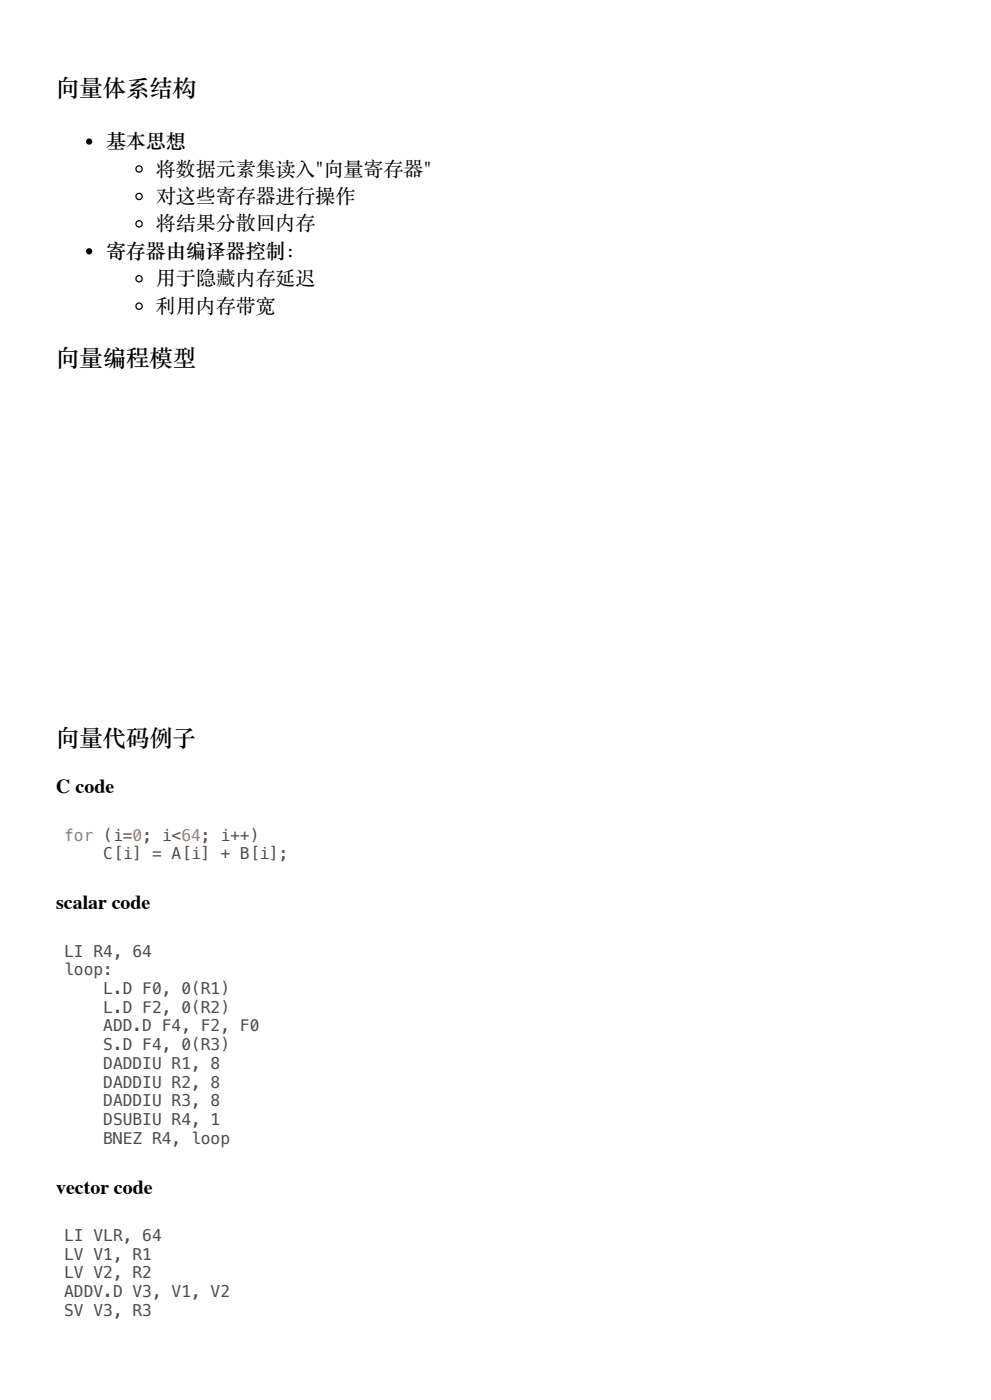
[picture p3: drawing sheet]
<svg xmlns="http://www.w3.org/2000/svg" width="210mm" height="297mm" viewBox="0 0 210 297" stroke-linecap="round" stroke-linejoin="round" font-family="sans-serif">
<defs><g id="words">
<g font-size="5">
<text x="11.9" y="20.1">向量体系结构</text>
<text x="11.9" y="77.5">向量编程模型</text>
<text x="11.9" y="158">向量代码例子</text>
</g>
<g font-size="4.2">
<text x="22.5" y="31.2">基本思想</text>
<text x="33.1" y="37">将数据元素集读入&quot;向量寄存器&quot;</text>
<text x="33.1" y="42.9">对这些寄存器进行操作</text>
<text x="33.1" y="48.7">将结果分散回内存</text>
<text x="22.5" y="54.5">寄存器由编译器控制：</text>
<text x="33.1" y="60.3">用于隐藏内存延迟</text>
<text x="33.1" y="66.1">利用内存带宽</text>
<text x="11.9" y="168.3">C code</text>
<text x="11.9" y="192.9">scalar code</text>
<text x="11.9" y="253.2">vector code</text>
</g>
<text font-size="3.4" fill="#8959a8" x="13.6" y="178.3">for (i=0; i&lt;64; i++)</text>
<g font-size="3.4" fill="#4d4d4c">
<text x="21.9" y="182.3">C[i] = A[i] + B[i];</text>
<text x="13.6" y="202.9">LI R4, 64</text>
<text x="13.6" y="206.9">loop:</text>
<text x="21.9" y="210.9">L.D F0, 0(R1)</text>
<text x="21.9" y="214.8">L.D F2, 0(R2)</text>
<text x="21.9" y="218.8">ADD.D F4, F2, F0</text>
<text x="21.9" y="222.8">S.D F4, 0(R3)</text>
<text x="21.9" y="226.7">DADDIU R1, 8</text>
<text x="21.9" y="230.7">DADDIU R2, 8</text>
<text x="21.9" y="234.7">DADDIU R3, 8</text>
<text x="21.9" y="238.7">DSUBIU R4, 1</text>
<text x="21.9" y="242.6">BNEZ R4, loop</text>
<text x="13.6" y="263.3">LI VLR, 64</text>
<text x="13.6" y="267.2">LV V1, R1</text>
<text x="13.6" y="271.2">LV V2, R2</text>
<text x="13.6" y="275.2">ADDV.D V3, V1, V2</text>
<text x="13.6" y="279.1">SV V3, R3</text>
</g>
</g></defs>
<g fill="#000">
<circle cx="18.9" cy="30" r=".66"/>
<circle cx="18.9" cy="53.3" r=".66"/>
</g>
<g fill="none" stroke="#000" stroke-width=".26">
<circle cx="29.5" cy="35.9" r=".66"/>
<circle cx="29.5" cy="59.1" r=".66"/>
<circle cx="29.5" cy="41.7" r=".66"/>
<circle cx="29.5" cy="47.5" r=".66"/>
<circle cx="29.5" cy="65" r=".66"/>
</g>
<use href="#words"/>
</svg>
